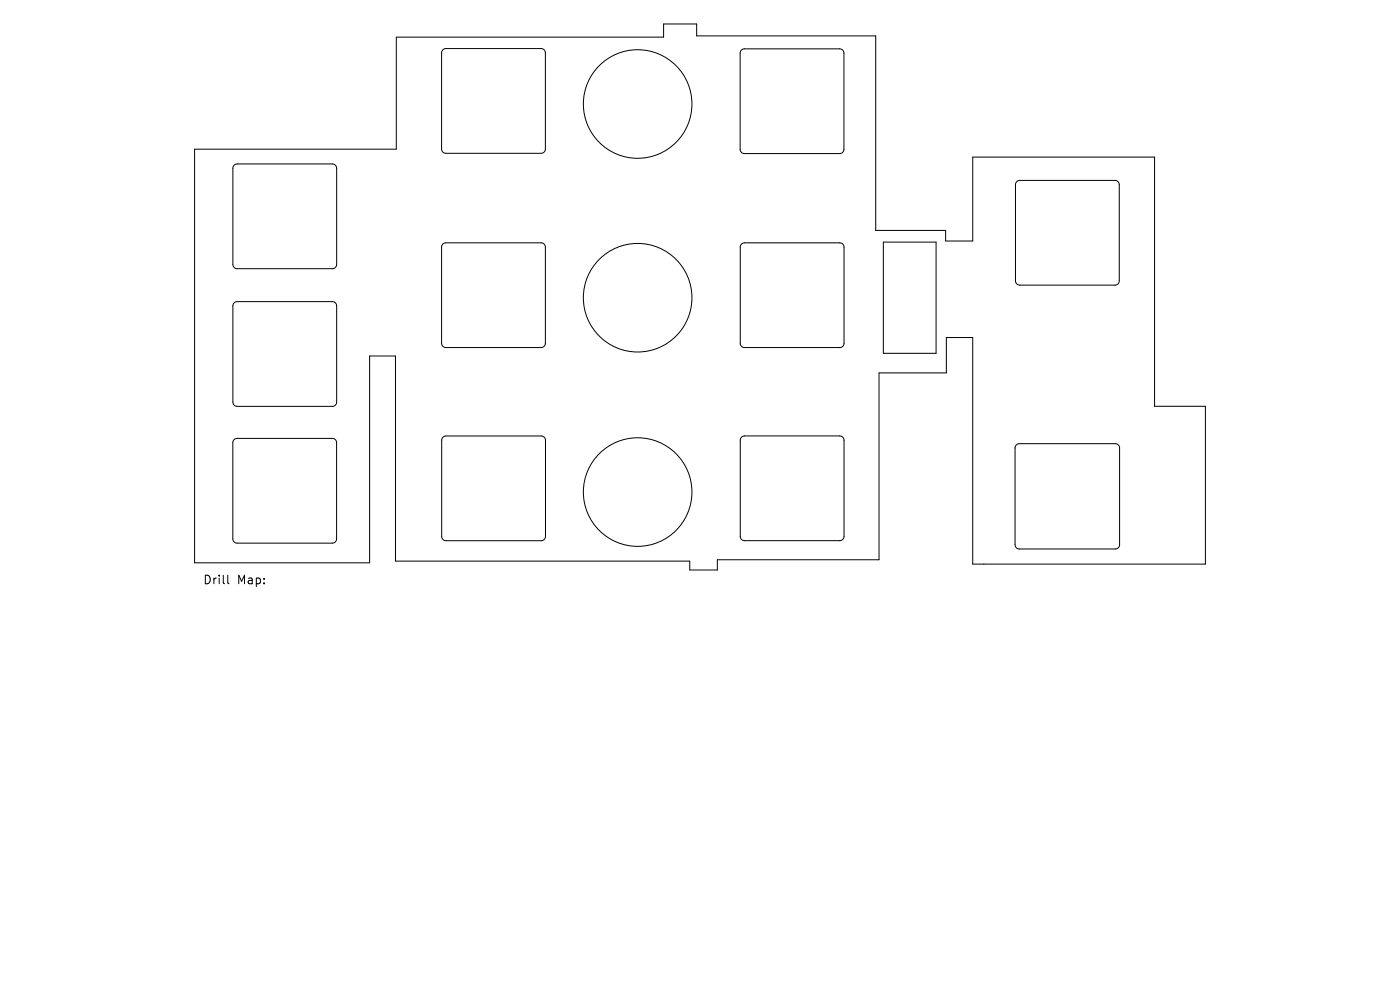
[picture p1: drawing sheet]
<svg xmlns="http://www.w3.org/2000/svg" width="297mm" height="210mm" viewBox="0 0 297 210" stroke-linecap="round" stroke-linejoin="round" font-family="sans-serif">
<defs><g id="words">
<g font-size="2.5">
<text x="43" y="124.2">Drill</text>
<text x="50.3" y="124.2">Map:</text>
</g>
</g></defs>
<g fill="none" stroke="#000" stroke-width=".21">
<path d="M93.9 10.6l.7-.3h20.2a.91 .91 0 0 1 .9 .9v20.4a.91 .91 0 0 1-.9 .9h-20.2a.91 .91 0 0 1-.9-.9v-20.4zM157.3 10.6l.6-.2h20.2a.91 .91 0 0 1 .9 .9v20.4a.91 .91 0 0 1-.9 .9h-20.2a.91 .91 0 0 1-.9-.9v-20.4zM41.3 31.6h42.8v-23.7h56.7v-2.8h7v2.5h38v41.3h14.8v2.2h5.8v-17.8h38.5v52.9h10.8v33.5h-49.3v-48.1h-5.6v7.5h-14.3v39.6h-34.3v2.2h-5.9v-1.9h-62.4v-43.5h-5.5v43.9h-37.1zM49.7 35l.6-.2h20.2a.91 .91 0 0 1 .9 .9v20.4a.91 .91 0 0 1-.9 .9h-20.2a.91 .91 0 0 1-.9-.9v-20.4zM215.7 38.5l.6-.2h20.2a.91 .91 0 0 1 .9 .9v20.4a.91 .91 0 0 1-.9 .9h-20.2a.91 .91 0 0 1-.9-.9v-20.4zM93.9 51.8l.7-.3h20.2a.91 .91 0 0 1 .9 .9v20.4a.91 .91 0 0 1-.9 .9h-20.2a.91 .91 0 0 1-.9-.9v-20.4zM157.3 51.8l.7-.3h20.1a.91 .91 0 0 1 1 .9v20.4a.91 .91 0 0 1-1 .9h-20.1a.91 .91 0 0 1-1-.9v-20.4zM187.4 51.4h11.2v23.5h-11.2zM49.7 64.3l.6-.3h20.2a.91 .91 0 0 1 .9 .9v20.4a.91 .91 0 0 1-.9 .9h-20.2a.91 .91 0 0 1-.9-.9v-20.4zM49.7 93.3l.6-.3h20.2a.91 .91 0 0 1 .9 .9v20.4a.91 .91 0 0 1-.9 .9h-20.2a.91 .91 0 0 1-.9-.9v-20.4zM94 92.8l.6-.3h20.2a.91 .91 0 0 1 .9 .9v20.4a.91 .91 0 0 1-.9 .9h-20.2a.91 .91 0 0 1-.9-.9v-20.4zM157.3 92.7l.7-.2h20.1a.91 .91 0 0 1 1 .9v20.4a.91 .91 0 0 1-1 .9h-20.1a.91 .91 0 0 1-1-.9v-20.4z"/>
<path d="M215.6 94.4l.6-.3h20.4a.91 .91 0 0 1 .9 .9v20.5a.91 .91 0 0 1-.9 1h-20.4a.91 .91 0 0 1-.9-1v-20.5zM48.3 122v1.6l.3 .2"/>
<circle cx="135.3" cy="22.1" r="11.5"/>
<circle cx="135.3" cy="63.2" r="11.5"/>
<circle cx="135.3" cy="104.4" r="11.5"/>
</g>
<use href="#words"/>
</svg>
